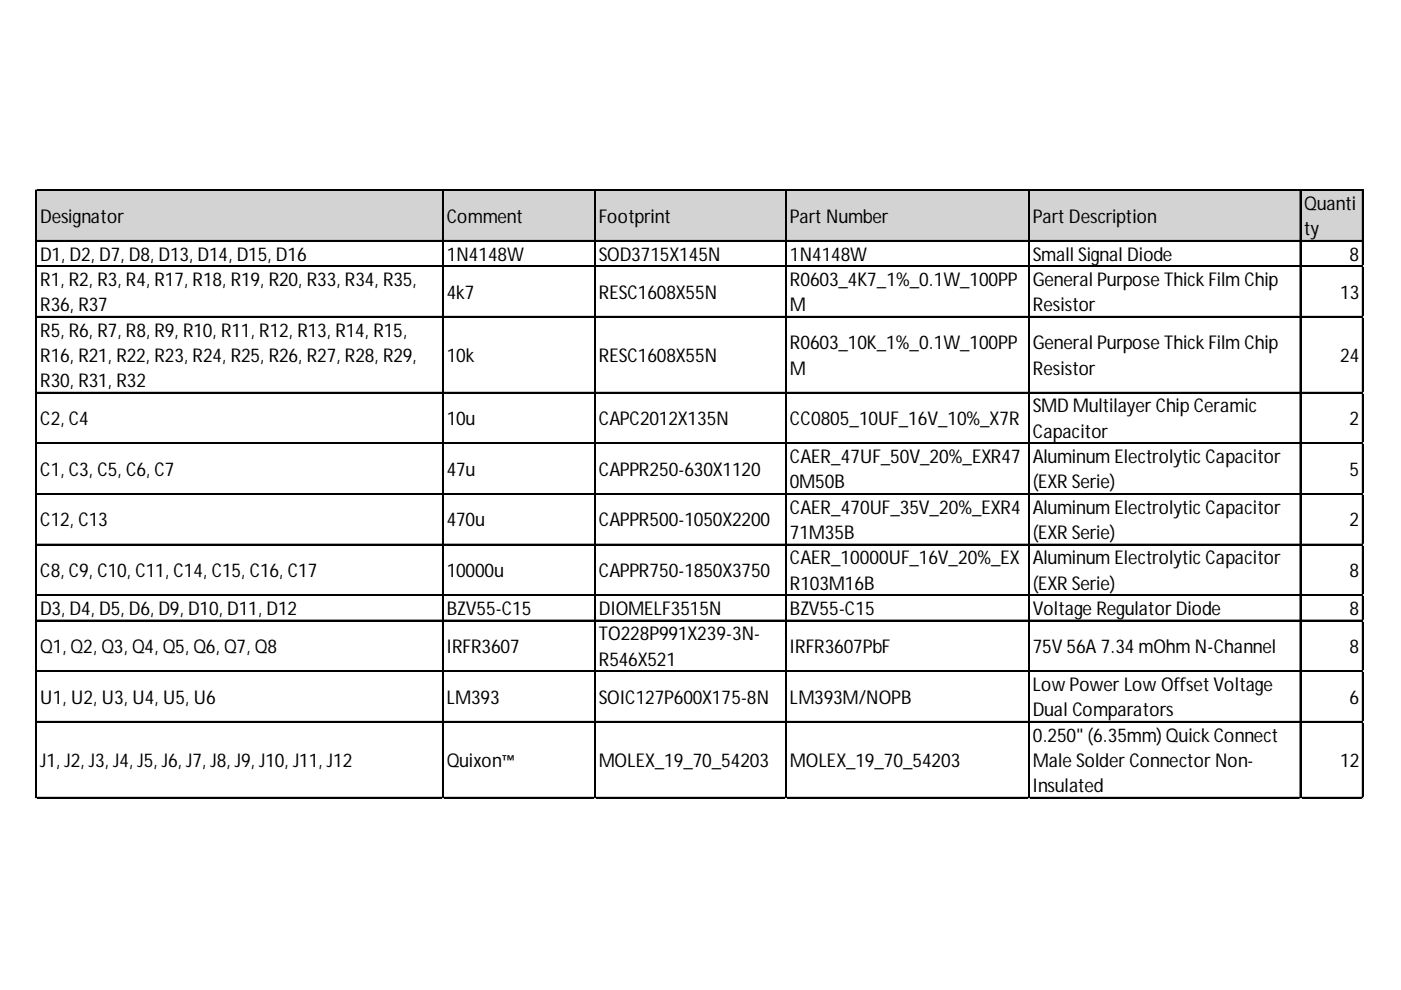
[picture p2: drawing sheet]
<svg xmlns="http://www.w3.org/2000/svg" width="297mm" height="210mm" viewBox="0 0 297 210" stroke-linecap="round" stroke-linejoin="round" font-family="sans-serif">
<defs><g id="words">
<g font-size="4">
<text x="8.5" y="47.2">Designator</text>
<text x="94.7" y="47.2">Comment</text>
<text x="127" y="47.2">Footprint</text>
<text x="167.5" y="47.2">Part Number</text>
<text x="219" y="47.2">Part Description</text>
<text x="276.5" y="44.5">Quanti</text>
<text x="276.5" y="49.9">ty</text>
<text x="8.5" y="55.3">D1, D2, D7, D8, D13, D14, D15, D16</text>
<text x="94.7" y="55.3">1N4148W</text>
<text x="127" y="55.3">SOD3715X145N</text>
<text x="167.5" y="55.3">1N4148W</text>
<text x="219" y="55.3">Small Signal Diode</text>
<text x="286.2" y="55.3">8</text>
<text x="8.5" y="60.6">R1, R2, R3, R4, R17, R18, R19, R20, R33, R34, R35,</text>
<text x="8.5" y="66">R36, R37</text>
<text x="94.7" y="63.3">4k7</text>
<text x="127" y="63.3">RESC1608X55N</text>
<text x="167.5" y="60.6">R0603_4K7_1%_0.1W_100PP</text>
<text x="167.5" y="66">M</text>
<text x="219" y="60.6">General Purpose ThickFilm Chip</text>
<text x="219" y="66">Resistor</text>
<text x="284.1" y="63.3">13</text>
<text x="8.5" y="71.4">R5, R6, R7, R8, R9, R10, R11, R12, R13, R14, R15,</text>
<text x="8.5" y="76.7">R16, R21, R22, R23, R24, R25, R26, R27, R28, R29,</text>
<text x="94.7" y="76.7">10k</text>
<text x="127" y="76.7">RESC1608X55N</text>
<text x="167.5" y="74">R0603_10K_1%_0.1W_100PP</text>
<text x="219" y="74">General Purpose ThickFilm Chip</text>
<text x="284.1" y="76.7">24</text>
<text x="8.5" y="82.1">R30, R31, R32</text>
<text x="167.5" y="79.4">M</text>
<text x="219" y="79.4">Resistor</text>
<text x="219" y="87.5">SMD Multilayer Chip Ceramic</text>
<text x="8.5" y="90.1">C2, C4</text>
<text x="94.7" y="90.1">10u</text>
<text x="127" y="90.1">CAPC2012X135N</text>
<text x="167.5" y="90.1">CC0805_10UF_16V_10%_X7R</text>
<text x="219" y="92.8">Capacitor</text>
<text x="286.2" y="90.1">2</text>
<text x="8.5" y="100.9">C1, C3, C5, C6, C7</text>
<text x="94.7" y="100.9">47u</text>
<text x="127" y="100.9">CAPPR250-630X1120</text>
<text x="167.5" y="98.2">CAER_47UF_50V_20%_EXR47</text>
<text x="219" y="98.2">Aluminum ElectrolyticCapacitor</text>
<text x="286.2" y="100.9">5</text>
<text x="167.5" y="103.6">0M50B</text>
<text x="219" y="103.6">(EXR Serie)</text>
<text x="8.5" y="111.6">C12, C13</text>
<text x="94.7" y="111.6">470u</text>
<text x="127" y="111.6">CAPPR500-1050X2200</text>
<text x="167.5" y="108.9">CAER_470UF_35V_20%_EXR4</text>
<text x="219" y="108.9">Aluminum ElectrolyticCapacitor</text>
<text x="286.2" y="111.6">2</text>
<text x="167.5" y="114.3">71M35B</text>
<text x="167.5" y="119.7">CAER_10000UF_16V_20%_EX</text>
<text x="219" y="114.3">(EXR Serie)</text>
<text x="219" y="119.7">Aluminum ElectrolyticCapacitor</text>
<text x="8.5" y="122.3">C8, C9, C10, C11, C14, C15, C16, C17</text>
<text x="94.7" y="122.3">10000u</text>
<text x="127" y="122.3">CAPPR750-1850X3750</text>
<text x="167.5" y="125">R103M16B</text>
<text x="219" y="125">(EXR Serie)</text>
<text x="286.2" y="122.3">8</text>
<text x="8.5" y="130.4">D3, D4, D5, D6, D9, D10, D11, D12</text>
<text x="94.7" y="130.4">BZV55-C15</text>
<text x="127" y="130.4">DIOMELF3515N</text>
<text x="167.5" y="130.4">BZV55-C15</text>
<text x="219" y="130.4">Voltage RegulatorDiode</text>
<text x="286.2" y="130.4">8</text>
<text x="127" y="135.8">TO228P991X239-3N-</text>
<text x="8.5" y="138.4">Q1, Q2, Q3, Q4, Q5, Q6, Q7, Q8</text>
<text x="94.7" y="138.4">IRFR3607</text>
<text x="127" y="141.1">R546X521</text>
<text x="167.5" y="138.4">IRFR3607PbF</text>
<text x="219" y="138.4">75V 56A 7.34 mOhm N-Channel</text>
<text x="286.2" y="138.4">8</text>
<text x="8.5" y="149.2">U1, U2, U3, U4, U5, U6</text>
<text x="94.7" y="149.2">LM393</text>
<text x="127" y="149.2">SOIC127P600X175-8N</text>
<text x="167.5" y="149.2">LM393M/NOPB</text>
<text x="219" y="146.5">Low Power Low Offset Voltage</text>
<text x="286.2" y="149.2">6</text>
<text x="219" y="151.9">Dual Comparators</text>
<text x="219" y="157.2">0.250&quot; (6.35mm) QuickConnect</text>
<text x="8.5" y="162.6">J1, J2, J3, J4, J5, J6, J7, J8, J9, J10, J11, J12</text>
<text x="94.7" y="162.6">Quixon™</text>
<text x="127" y="162.6">MOLEX_19_70_54203</text>
<text x="167.5" y="162.6">MOLEX_19_70_54203</text>
<text x="219" y="162.6">Male Solder ConnectorNon-</text>
<text x="219" y="168">Insulated</text>
<text x="284.1" y="162.6">12</text>
</g>
</g></defs>
<path d="M7.8 40.4h281.3v10.8h-281.3z" fill="#d3d3d3"/>
<g fill="none" stroke="#000" stroke-width=".22">
<path d="M7.6 40.2v129.1M7.7 40.2v129.1M7.8 40.2h281.3M7.8 40.4h281.3M7.8 51h281.3M7.8 51.1h281.3M7.8 56.3h281.3M7.8 56.5h281.3M93.8 40.5v128.8M93.9 40.5v128.8M126.1 40.5v128.8M126.2 40.5v128.8"/>
<path d="M166.6 40.5v128.8M166.7 40.5v128.8M218.1 40.5v128.8M218.2 40.5v128.8M275.6 40.5v128.8M275.7 40.5v128.8M288.8 40.5v128.8M289 40.5v128.8M7.8 67.1h281.3M7.8 67.2h281.3M7.8 83.2h281.3M7.8 83.3h281.3"/>
<path d="M7.8 93.9h281.3M7.8 94h281.3M7.8 104.6h281.3M7.8 104.8h281.3M7.8 115.4h281.3M7.8 115.5h281.3M7.8 126.1h281.3M7.8 126.2h281.3M7.8 131.5h281.3M7.8 131.6h281.3M7.8 142.2h281.3M7.8 142.3h281.3"/>
<path d="M7.8 152.9h281.3M7.8 153.1h281.3M7.8 169.1h281.3M7.8 169.2h281.3"/>
</g>
<path d="M7.6 169.3h.1" fill="none" stroke="#dadcdd" stroke-width=".22"/>
<path d="M7.6 169.3h.2z" fill="#dadcdd"/>
<path d="M93.8 169.3h.1" fill="none" stroke="#dadcdd" stroke-width=".22"/>
<path d="M93.8 169.3h.2z" fill="#dadcdd"/>
<path d="M126.1 169.3h.1" fill="none" stroke="#dadcdd" stroke-width=".22"/>
<path d="M126.1 169.3h.2z" fill="#dadcdd"/>
<path d="M166.6 169.3h.1" fill="none" stroke="#dadcdd" stroke-width=".22"/>
<path d="M166.6 169.3h.2z" fill="#dadcdd"/>
<path d="M218.1 169.3h.1" fill="none" stroke="#dadcdd" stroke-width=".22"/>
<path d="M218.1 169.3h.2z" fill="#dadcdd"/>
<path d="M275.6 169.3h.1" fill="none" stroke="#dadcdd" stroke-width=".22"/>
<path d="M275.6 169.3h.3z" fill="#dadcdd"/>
<path d="M288.8 169.3h.1" fill="none" stroke="#dadcdd" stroke-width=".22"/>
<path d="M288.8 169.3h.3z" fill="#dadcdd"/>
<path d="M289.1 56.3h.1" fill="none" stroke="#dadcdd" stroke-width=".22"/>
<path d="M289.1 56.3v.3z" fill="#dadcdd"/>
<path d="M289.1 67.1h.1" fill="none" stroke="#dadcdd" stroke-width=".22"/>
<path d="M289.1 67.1v.2z" fill="#dadcdd"/>
<path d="M289.1 83.2h.1" fill="none" stroke="#dadcdd" stroke-width=".22"/>
<path d="M289.1 83.2v.2z" fill="#dadcdd"/>
<path d="M289.1 93.9h.1" fill="none" stroke="#dadcdd" stroke-width=".22"/>
<path d="M289.1 93.9v.2z" fill="#dadcdd"/>
<path d="M289.1 104.6h.1" fill="none" stroke="#dadcdd" stroke-width=".22"/>
<path d="M289.1 104.6v.3z" fill="#dadcdd"/>
<path d="M289.1 115.4h.1" fill="none" stroke="#dadcdd" stroke-width=".22"/>
<path d="M289.1 115.4v.2z" fill="#dadcdd"/>
<path d="M289.1 126.1h.1" fill="none" stroke="#dadcdd" stroke-width=".22"/>
<path d="M289.1 126.1v.2z" fill="#dadcdd"/>
<path d="M289.1 131.5h.1" fill="none" stroke="#dadcdd" stroke-width=".22"/>
<path d="M289.1 131.5v.2z" fill="#dadcdd"/>
<path d="M289.1 142.2h.1" fill="none" stroke="#dadcdd" stroke-width=".22"/>
<path d="M289.1 142.2v.2z" fill="#dadcdd"/>
<path d="M289.1 152.9h.1" fill="none" stroke="#dadcdd" stroke-width=".22"/>
<path d="M289.1 152.9v.3z" fill="#dadcdd"/>
<path d="M289.1 169.1h.1" fill="none" stroke="#dadcdd" stroke-width=".22"/>
<path d="M289.1 169.1v.2z" fill="#dadcdd"/>
<use href="#words"/>
</svg>
